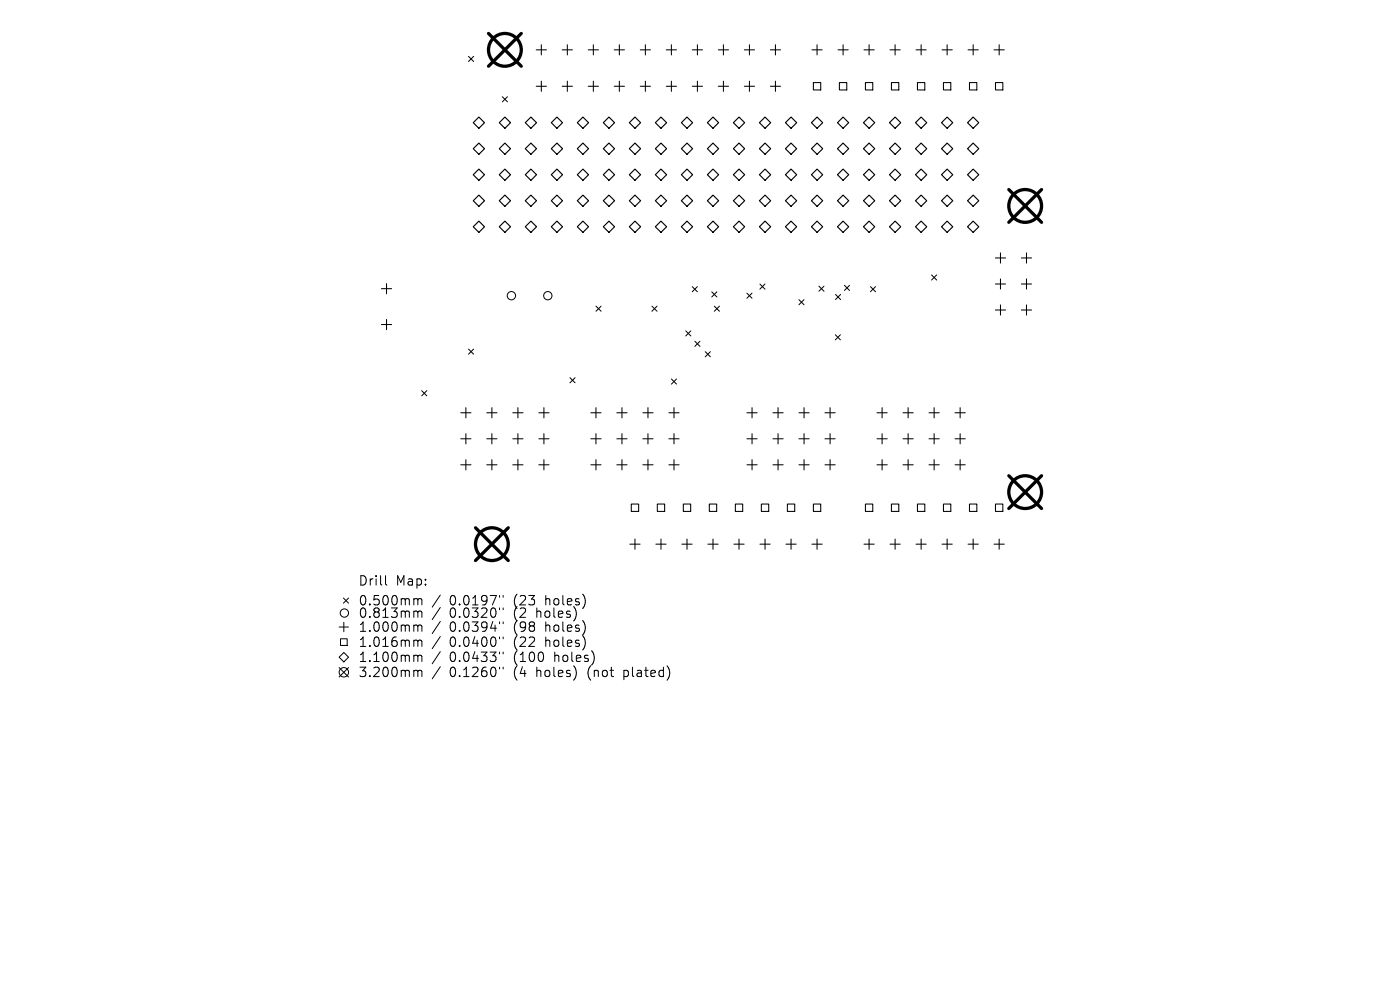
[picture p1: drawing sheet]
<svg xmlns="http://www.w3.org/2000/svg" width="297mm" height="210mm" viewBox="0 0 297 210" stroke-linecap="round" stroke-linejoin="round" font-family="sans-serif">
<defs><g id="words">
<g font-size="2.8">
<text x="75.9" y="124.5">Drill</text>
<text x="84" y="124.5">Map:</text>
<text x="75.9" y="128.7">0.500mm</text>
<text x="75.9" y="131.3">0.813mm</text>
<text x="95.4" y="128.7">0.0197&quot;</text>
<text x="95.4" y="131.3">0.0320&quot;</text>
<text x="109.1" y="128.7">(23</text>
<text x="109.1" y="131.3">(2</text>
<text x="114.1" y="131.3">holes)</text>
<text x="116" y="128.7">holes)</text>
<text x="75.9" y="134.3">1.000mm</text>
<text x="75.9" y="137.5">1.016mm</text>
<text x="95.4" y="134.3">0.0394&quot;</text>
<text x="95.4" y="137.5">0.0400&quot;</text>
<text x="109.1" y="134.3">(98</text>
<text x="109.1" y="137.5">(22</text>
<text x="116" y="134.3">holes)</text>
<text x="116" y="137.5">holes)</text>
<text x="75.9" y="140.7">1.100mm</text>
<text x="75.9" y="143.9">3.200mm</text>
<text x="95.4" y="140.7">0.0433&quot;</text>
<text x="95.4" y="143.9">0.1260&quot;</text>
<text x="109.1" y="140.7">(100</text>
<text x="109.1" y="143.9">(4</text>
<text x="114.1" y="143.9">holes)</text>
<text x="117.9" y="140.7">holes)</text>
<text x="125.1" y="143.9">(not</text>
<text x="133" y="143.9">plated)</text>
</g>
</g></defs>
<g fill="none" stroke="#000" stroke-width=".21">
<path d="M99.4 12l1.1 1M100.5 12l-1.1 1M106.6 20.5l1.1 1.1M107.7 20.5l-1.1 1.1M197.6 58.3l1.1 1.1M198.7 58.3l-1.1 1.1M99.4 74l1.1 1.1M100.5 74l-1.1 1.1M126.4 64.9l1.1 1.1M127.5 64.9l-1.1 1.1M138.3 64.9l1.1 1.1M139.4 64.9l-1.1 1.1"/>
<path d="M145.5 70.2l1.1 1.1M146.6 70.2l-1.1 1.1M146.9 60.8l1 1.1M147.4 72.4l1.1 1.1M147.9 60.8l-1 1.1M148.5 72.4l-1.1 1.1M149.6 74.6l1.1 1.1M150.7 74.6l-1.1 1.1M151 61.9l1.1 1.1M151.5 64.9l1.1 1.1M152.1 61.9l-1.1 1.1M152.6 64.9l-1.1 1.1"/>
<path d="M158.4 62.2l1.1 1.1M159.5 62.2l-1.1 1.1M161.2 60.3l1.1 1M162.3 60.3l-1.1 1M169.5 63.6l1.1 1M170.6 63.6l-1.1 1M173.7 60.7l1.1 1.1M174.8 60.7l-1.1 1.1M177.2 71l1.1 1.1M177.2 62.5l1.1 1M178.3 71l-1.1 1.1M178.3 62.5l-1.1 1"/>
<path d="M179.1 60.5l1.1 1.1M180.2 60.5l-1.1 1.1M184.7 60.8l1 1.1M185.7 60.8l-1 1.1M89.5 82.9l1 1.1M90.5 82.9l-1 1.1M120.9 80.1l1.1 1.1M122 80.1l-1.1 1.1M142.4 80.4l1.1 1.1M143.5 80.4l-1.1 1.1M71.9 139.4l1-1 1 1-1 1zM71.9 133h2"/>
<path d="M72.2 135.5h1.4v1.4h-1.4zM72.9 126.9l1 1M72.9 132v2M73.9 126.9l-1 1M81.8 122.1v1.7l.3 .3M88.1 127l.5 .1v.2M88.1 129.6h.3l.2 .3M88.1 132.6l.5 .1v.2M88.1 135.8h.3l.2 .3M88.1 139h.3l.2 .3M88.6 127.3l.3-.3 .5 .1 .1 1.2M88.6 127.3v1"/>
<path d="M88.6 129.9v1.1M88.6 132.9v1M88.6 136.1v1M88.6 139.3v1M88.6 129.9l.3-.3 .5 .1 .1 1.3M88.6 132.9l.3-.3 .5 .1 .1 1.2M88.6 136.1l.3-.3 .5 .1 .1 1.2M88.6 139.3l.3-.3 .5 .1 .1 1.2M93.4 126.2l-1.7 2.6M93.4 128.9l-1.7 2.5M93.4 131.8l-1.7 2.6M93.4 135l-1.7 2.6"/>
<path d="M93.4 138.2l-1.7 2.6M106 126.3v.4M106 129v.3M106 131.9v.4M106 135.1v.4M106 138.3v.4M106.7 126.3v.4M106.7 129v.3M106.7 131.9v.4M106.7 135.1v.4M106.7 138.3v.4M71.9 141.6l2 2"/>
<path d="M73.9 141.6l-2 2M88.1 142.2l.5 .1v.2M88.6 142.5v1M88.6 142.5l.3-.3 .5 .1 .1 1.2M93.4 141.4l-1.7 2.6M106 141.5v.4M106.7 141.5v.4"/>
<circle cx="108.5" cy="62.7" r=".88"/>
<circle cx="116.2" cy="62.7" r=".88"/>
<circle cx="73.1" cy="130" r=".88"/>
<circle cx="72.9" cy="142.6" r="1"/>
</g>
<g fill="none" stroke="#000" stroke-width=".22">
<path d="M113.7 10.6h2.2M113.7 18.3h2.2M114.8 9.5v2.2M114.8 17.2v2.2M119.3 10.6h2.1M119.3 18.3h2.1M120.4 9.5v2.2M120.4 17.2v2.2M124.8 10.6h2.2M124.8 18.3h2.2M125.9 9.5v2.2M125.9 17.2v2.2"/>
<path d="M130.3 10.6h2.2M130.3 18.3h2.2M131.4 9.5v2.2M131.4 17.2v2.2M135.8 10.6h2.2M135.8 18.3h2.2M136.9 9.5v2.2M136.9 17.2v2.2M141.3 10.6h2.2M141.3 18.3h2.2M142.4 9.5v2.2M142.4 17.2v2.2"/>
<path d="M146.9 10.6h2.1M146.9 18.3h2.1M147.9 9.5v2.2M147.9 17.2v2.2M152.4 10.6h2.2M152.4 18.3h2.2M153.5 9.5v2.2M153.5 17.2v2.2M157.9 10.6h2.2M157.9 18.3h2.2M159 9.5v2.2M159 17.2v2.2"/>
<path d="M163.4 10.6h2.2M163.4 18.3h2.2M164.5 9.5v2.2M164.5 17.2v2.2M172.2 10.6h2.2M172.6 17.5h1.5v1.6h-1.5zM173.3 9.5v2.2M177.8 10.6h2.1M178.1 17.5h1.5v1.6h-1.5zM178.9 9.5v2.2M183.3 10.6h2.2M183.6 17.5h1.6v1.6h-1.6z"/>
<path d="M184.4 9.5v2.2M188.8 10.6h2.2M189.1 17.5h1.6v1.6h-1.6zM189.9 9.5v2.2M194.3 10.6h2.2M194.6 17.5h1.6v1.6h-1.6zM195.4 9.5v2.2M199.8 10.6h2.2M200.1 17.5h1.6v1.6h-1.6zM200.9 9.5v2.2M205.4 10.6h2.1M205.7 17.5h1.5v1.6h-1.5z"/>
<path d="M206.4 9.5v2.2M210.9 10.6h2.2M211.2 17.5h1.5v1.6h-1.5zM212 9.5v2.2M211.2 54.7h2.1M212.2 53.6v2.2M212.2 59.2v2.1M216.7 54.7h2.1M217.8 53.6v2.2M217.8 59.2v2.1M80.9 61.2h2.2M80.9 68.8h2.2"/>
<path d="M82 60.2v2.1M82 67.8v2.1M211.2 60.2h2.1M211.2 65.8h2.1M212.2 64.7v2.1M216.7 60.2h2.1M216.7 65.8h2.1M217.8 64.7v2.1M97.7 87.6h2.2M97.7 93.1h2.2M97.7 98.6h2.2M98.8 86.5v2.1"/>
<path d="M98.8 92v2.2M98.8 97.5v2.2M103.3 87.6h2.1M103.3 93.1h2.1M103.3 98.6h2.1M104.4 86.5v2.1M104.4 92v2.2M104.4 97.5v2.2M108.8 87.6h2.2M108.8 93.1h2.2M108.8 98.6h2.2M109.9 86.5v2.1"/>
<path d="M109.9 92v2.2M109.9 97.5v2.2M114.3 87.6h2.2M114.3 93.1h2.2M114.3 98.6h2.2M115.4 86.5v2.1M115.4 92v2.2M115.4 97.5v2.2M125.3 87.6h2.2M125.3 93.1h2.2M125.3 98.6h2.2M126.4 86.5v2.1"/>
<path d="M126.4 92v2.2M126.4 97.5v2.2M130.9 87.6h2.1M130.9 93.1h2.1M130.9 98.6h2.1M131.9 86.5v2.1M131.9 92v2.2M131.9 97.5v2.2M136.4 87.6h2.1M136.4 93.1h2.1M136.4 98.6h2.1M137.5 86.5v2.1"/>
<path d="M137.5 92v2.2M137.5 97.5v2.2M141.9 87.6h2.2M141.9 93.1h2.2M141.9 98.6h2.2M143 86.5v2.1M143 92v2.2M143 97.5v2.2M158.5 87.6h2.1M158.5 93.1h2.1M158.5 98.6h2.1M159.5 86.5v2.1"/>
<path d="M159.5 92v2.2M159.5 97.5v2.2M164 87.6h2.1M164 93.1h2.1M164 98.6h2.1M165.1 86.5v2.1M165.1 92v2.2M165.1 97.5v2.2M169.5 87.6h2.2M169.5 93.1h2.2M169.5 98.6h2.2M170.6 86.5v2.1"/>
<path d="M170.6 92v2.2M170.6 97.5v2.2M175 87.6h2.2M175 93.1h2.2M175 98.6h2.2M176.1 86.5v2.1M176.1 92v2.2M176.1 97.5v2.2M186 87.6h2.2M186 93.1h2.2M186 98.6h2.2M187.1 86.5v2.1"/>
<path d="M187.1 92v2.2M187.1 97.5v2.2M191.6 87.6h2.1M191.6 93.1h2.1M191.6 98.6h2.1M192.7 86.5v2.1M192.7 92v2.2M192.7 97.5v2.2M197.1 87.6h2.2M197.1 93.1h2.2M197.1 98.6h2.2M198.2 86.5v2.1"/>
<path d="M198.2 92v2.2M198.2 97.5v2.2M202.6 87.6h2.2M202.6 93.1h2.2M202.6 98.6h2.2M203.7 86.5v2.1M203.7 92v2.2M203.7 97.5v2.2M133.6 115.4h2.2M133.9 106.9h1.6v1.6h-1.6zM134.7 114.3v2.2M139.1 115.4h2.2"/>
<path d="M139.4 106.9h1.6v1.6h-1.6zM140.2 114.3v2.2M144.7 115.4h2.1M145 106.9h1.5v1.6h-1.5zM145.7 114.3v2.2M150.2 115.4h2.1M150.5 106.9h1.5v1.6h-1.5zM151.3 114.3v2.2M155.7 115.4h2.2M156 106.9h1.6v1.6h-1.6zM156.8 114.3v2.2M161.2 115.4h2.2"/>
<path d="M161.5 106.9h1.6v1.6h-1.6zM162.3 114.3v2.2M166.7 115.4h2.2M167 106.9h1.6v1.6h-1.6zM167.8 114.3v2.2M172.2 115.4h2.2M172.6 106.9h1.5v1.6h-1.5zM173.3 114.3v2.2M183.3 115.4h2.2M183.6 106.9h1.6v1.6h-1.6zM184.4 114.3v2.2M188.8 115.4h2.2"/>
<path d="M189.1 106.9h1.6v1.6h-1.6zM189.9 114.3v2.2M194.3 115.4h2.2M194.6 106.9h1.6v1.6h-1.6zM195.4 114.3v2.2M199.8 115.4h2.2M200.1 106.9h1.6v1.6h-1.6zM200.9 114.3v2.2M205.4 115.4h2.1M205.7 106.9h1.5v1.6h-1.5zM206.4 114.3v2.2M210.9 115.4h2.2"/>
<path d="M211.2 106.9h1.5v1.6h-1.5zM212 114.3v2.2"/>
</g>
<g fill="none" stroke="#000" stroke-width=".24">
<path d="M101.6 24.8l1.2 1.2-1.2 1.2-1.2-1.2zM101.6 30.3l1.2 1.2-1.2 1.2-1.2-1.2zM101.6 35.9l1.2 1.2-1.2 1.2-1.2-1.2zM105.9 26l1.2-1.2 1.2 1.2-1.2 1.2zM105.9 31.5l1.2-1.2 1.2 1.2-1.2 1.2zM105.9 37.1l1.2-1.2 1.2 1.2-1.2 1.2zM111.4 26l1.2-1.2 1.2 1.2-1.2 1.2zM111.4 31.5l1.2-1.2 1.2 1.2-1.2 1.2zM111.4 37.1l1.2-1.2 1.2 1.2-1.2 1.2zM117 26l1.1-1.2 1.2 1.2-1.2 1.2zM117 31.5l1.1-1.2 1.2 1.2-1.2 1.2zM117 37.1l1.1-1.2 1.2 1.2-1.2 1.2z"/>
<path d="M122.5 26l1.2-1.2 1.2 1.2-1.2 1.2zM122.5 31.5l1.2-1.2 1.2 1.2-1.2 1.2zM122.5 37.1l1.2-1.2 1.2 1.2-1.2 1.2zM128 26l1.2-1.2 1.2 1.2-1.2 1.2zM128 31.5l1.2-1.2 1.2 1.2-1.2 1.2zM128 37.1l1.2-1.2 1.2 1.2-1.2 1.2zM133.5 26l1.2-1.2 1.2 1.2-1.2 1.2zM133.5 31.5l1.2-1.2 1.2 1.2-1.2 1.2zM133.5 37.1l1.2-1.2 1.2 1.2-1.2 1.2zM140.2 24.8l1.2 1.2-1.2 1.2-1.2-1.2zM140.2 30.3l1.2 1.2-1.2 1.2-1.2-1.2zM140.2 35.9l1.2 1.2-1.2 1.2-1.2-1.2z"/>
<path d="M144.5 26l1.2-1.2 1.2 1.2-1.2 1.2zM144.5 31.5l1.2-1.2 1.2 1.2-1.2 1.2zM144.5 37.1l1.2-1.2 1.2 1.2-1.2 1.2zM150.1 26l1.2-1.2 1.2 1.2-1.2 1.2zM150.1 31.5l1.2-1.2 1.2 1.2-1.2 1.2zM150.1 37.1l1.2-1.2 1.2 1.2-1.2 1.2zM155.6 26l1.2-1.2 1.2 1.2-1.2 1.2zM155.6 31.5l1.2-1.2 1.2 1.2-1.2 1.2zM155.6 37.1l1.2-1.2 1.2 1.2-1.2 1.2zM161.1 26l1.2-1.2 1.2 1.2-1.2 1.2zM161.1 31.5l1.2-1.2 1.2 1.2-1.2 1.2zM161.1 37.1l1.2-1.2 1.2 1.2-1.2 1.2z"/>
<path d="M166.6 26l1.2-1.2 1.2 1.2-1.2 1.2zM166.6 31.5l1.2-1.2 1.2 1.2-1.2 1.2zM166.6 37.1l1.2-1.2 1.2 1.2-1.2 1.2zM172.1 26l1.2-1.2 1.2 1.2-1.2 1.2zM172.1 31.5l1.2-1.2 1.2 1.2-1.2 1.2zM172.1 37.1l1.2-1.2 1.2 1.2-1.2 1.2zM178.9 24.8l1.1 1.2-1.1 1.2-1.2-1.2zM178.9 30.3l1.1 1.2-1.1 1.2-1.2-1.2zM178.9 35.9l1.1 1.2-1.1 1.2-1.2-1.2zM183.2 26l1.2-1.2 1.2 1.2-1.2 1.2zM183.2 31.5l1.2-1.2 1.2 1.2-1.2 1.2zM183.2 37.1l1.2-1.2 1.2 1.2-1.2 1.2z"/>
<path d="M188.7 26l1.2-1.2 1.2 1.2-1.2 1.2zM188.7 31.5l1.2-1.2 1.2 1.2-1.2 1.2zM188.7 37.1l1.2-1.2 1.2 1.2-1.2 1.2zM194.2 26l1.2-1.2 1.2 1.2-1.2 1.2zM194.2 31.5l1.2-1.2 1.2 1.2-1.2 1.2zM194.2 37.1l1.2-1.2 1.2 1.2-1.2 1.2zM200.9 24.8l1.2 1.2-1.2 1.2-1.2-1.2zM200.9 30.3l1.2 1.2-1.2 1.2-1.2-1.2zM200.9 35.9l1.2 1.2-1.2 1.2-1.2-1.2zM205.3 26l1.1-1.2 1.2 1.2-1.2 1.2zM205.3 31.5l1.1-1.2 1.2 1.2-1.2 1.2zM205.3 37.1l1.1-1.2 1.2 1.2-1.2 1.2z"/>
<path d="M101.6 41.4l1.2 1.2-1.2 1.2-1.2-1.2zM101.6 46.9l1.2 1.2-1.2 1.2-1.2-1.2zM105.9 42.6l1.2-1.2 1.2 1.2-1.2 1.2zM105.9 48.1l1.2-1.2 1.2 1.2-1.2 1.2zM111.4 42.6l1.2-1.2 1.2 1.2-1.2 1.2zM111.4 48.1l1.2-1.2 1.2 1.2-1.2 1.2zM117 42.6l1.1-1.2 1.2 1.2-1.2 1.2zM117 48.1l1.1-1.2 1.2 1.2-1.2 1.2zM122.5 42.6l1.2-1.2 1.2 1.2-1.2 1.2zM122.5 48.1l1.2-1.2 1.2 1.2-1.2 1.2zM128 42.6l1.2-1.2 1.2 1.2-1.2 1.2zM128 48.1l1.2-1.2 1.2 1.2-1.2 1.2z"/>
<path d="M133.5 42.6l1.2-1.2 1.2 1.2-1.2 1.2zM133.5 48.1l1.2-1.2 1.2 1.2-1.2 1.2zM140.2 41.4l1.2 1.2-1.2 1.2-1.2-1.2zM140.2 46.9l1.2 1.2-1.2 1.2-1.2-1.2zM144.5 42.6l1.2-1.2 1.2 1.2-1.2 1.2zM144.5 48.1l1.2-1.2 1.2 1.2-1.2 1.2zM150.1 42.6l1.2-1.2 1.2 1.2-1.2 1.2zM150.1 48.1l1.2-1.2 1.2 1.2-1.2 1.2zM155.6 42.6l1.2-1.2 1.2 1.2-1.2 1.2zM155.6 48.1l1.2-1.2 1.2 1.2-1.2 1.2zM161.1 42.6l1.2-1.2 1.2 1.2-1.2 1.2zM161.1 48.1l1.2-1.2 1.2 1.2-1.2 1.2z"/>
<path d="M166.6 42.6l1.2-1.2 1.2 1.2-1.2 1.2zM166.6 48.1l1.2-1.2 1.2 1.2-1.2 1.2zM172.1 42.6l1.2-1.2 1.2 1.2-1.2 1.2zM172.1 48.1l1.2-1.2 1.2 1.2-1.2 1.2zM177.7 42.6l1.2-1.2 1.1 1.2-1.1 1.2zM178.9 46.9l1.1 1.2-1.1 1.2-1.2-1.2zM183.2 42.6l1.2-1.2 1.2 1.2-1.2 1.2zM183.2 48.1l1.2-1.2 1.2 1.2-1.2 1.2zM188.7 42.6l1.2-1.2 1.2 1.2-1.2 1.2zM188.7 48.1l1.2-1.2 1.2 1.2-1.2 1.2zM194.2 42.6l1.2-1.2 1.2 1.2-1.2 1.2zM194.2 48.1l1.2-1.2 1.2 1.2-1.2 1.2z"/>
<path d="M200.9 41.4l1.2 1.2-1.2 1.2-1.2-1.2zM200.9 46.9l1.2 1.2-1.2 1.2-1.2-1.2zM205.3 42.6l1.1-1.2 1.2 1.2-1.2 1.2zM205.3 48.1l1.1-1.2 1.2 1.2-1.2 1.2z"/>
</g>
<g fill="none" stroke="#000" stroke-width=".7">
<path d="M103.6 7.1l7 6.9M110.6 7.1l-7 6.9M214 40.2l7 7M221 40.2l-7 7M100.9 112l6.9 6.9M107.8 112l-6.9 6.9M214 100.9l7 7M221 100.9l-7 7"/>
<circle cx="107.1" cy="10.6" r="3.5"/>
<circle cx="217.5" cy="43.7" r="3.5"/>
<circle cx="104.4" cy="115.4" r="3.5"/>
<circle cx="217.5" cy="104.4" r="3.5"/>
</g>
<use href="#words"/>
</svg>
